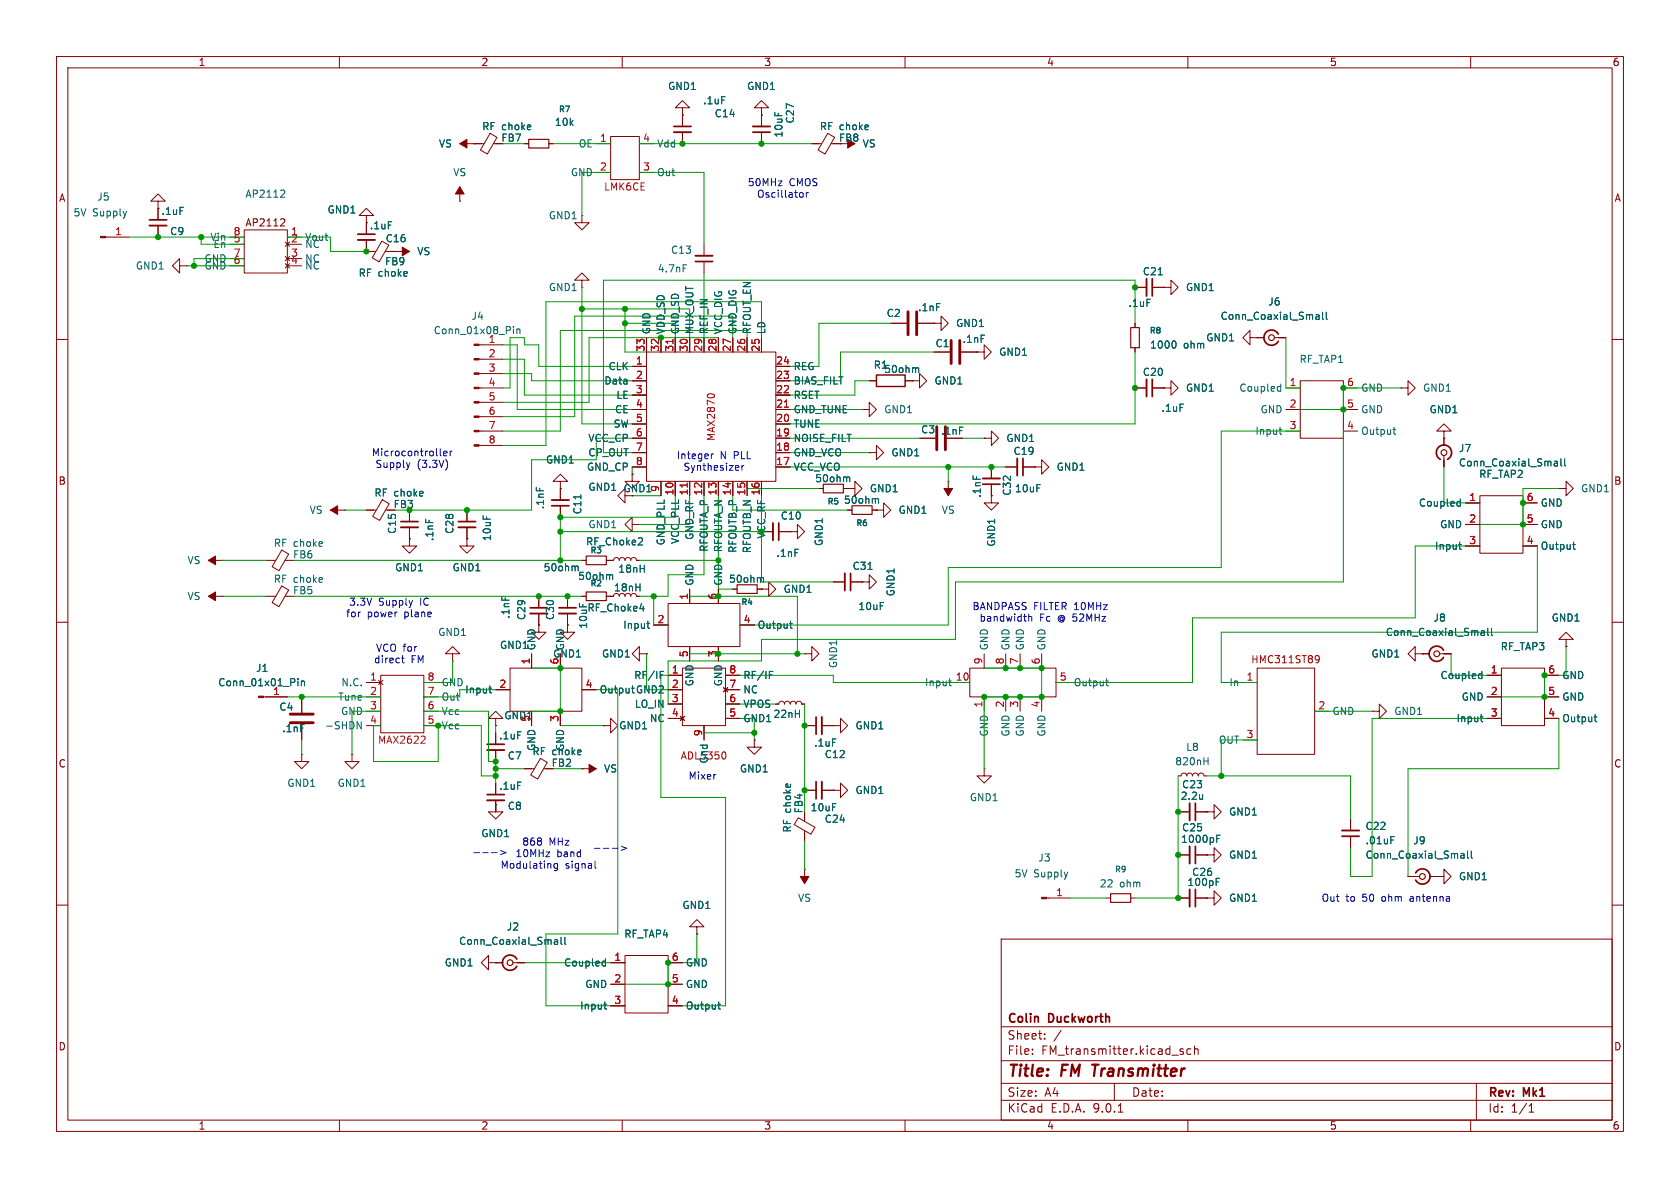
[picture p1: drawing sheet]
<svg xmlns="http://www.w3.org/2000/svg" width="297mm" height="210mm" viewBox="0 0 297 210" stroke-linecap="round" stroke-linejoin="round" font-family="sans-serif">
<defs><g id="words">
<g font-size="2.8" fill="#840000">
<text x="178" y="190.9">Title:</text>
<text x="187.7" y="190.9">FM</text>
<text x="194" y="190.9">Transmitter</text>
</g>
<g font-size="2.1" fill="#840000">
<text x="178" y="184">Sheet:</text>
<text x="178" y="181.2">Colin</text>
<text x="185.5" y="181.2">Duckworth</text>
<text x="178" y="186.7">File:</text>
<text x="184.1" y="186.7">FM_transmitter.kicad_sch</text>
<text x="178" y="196.9">KiCad</text>
<text x="178" y="194.1">Size:</text>
<text x="184.7" y="194.1">A4</text>
<text x="185.7" y="196.9">E.D.A.</text>
<text x="193.3" y="196.9">9.0.1</text>
<text x="200" y="194.1">Date:</text>
<text x="263" y="194.3">Rev:</text>
<text x="263" y="196.9">Id:</text>
<text x="267.1" y="196.9">1/1</text>
<text x="269.4" y="194.3">Mk1</text>
</g>
<g font-size="1.8" fill="#840000">
<text x="35" y="11.9">1</text>
<text x="85" y="11.9">2</text>
<text x="135" y="11.9">3</text>
<text x="185" y="11.9">4</text>
<text x="235" y="11.9">5</text>
<text x="285" y="11.9">6</text>
<text x="148.2" y="25.2">FB8</text>
<text x="10.3" y="35.9">A</text>
<text x="285.3" y="35.9">A</text>
<text x="43.3" y="40.2">AP2112</text>
<text x="166.3" y="77.1">.1nF</text>
<text x="10.3" y="85.9">B</text>
<text x="110.1" y="87.2">GND1</text>
<text x="285.3" y="85.9">B</text>
<text x="10.3" y="135.9">C</text>
<text x="285.3" y="135.9">C</text>
<text x="10.3" y="185.9">D</text>
<text x="285.3" y="185.9">D</text>
<text x="35" y="199.9">1</text>
<text x="85" y="199.9">2</text>
<text x="135" y="199.9">3</text>
<text x="185" y="199.9">4</text>
<text x="235" y="199.9">5</text>
<text x="285" y="199.9">6</text>
</g>
<g font-size="1.8" fill="#006464">
<text x="118" y="16.1">GND1</text>
<text x="132" y="16.1">GND1</text>
<text x="85.1" y="23.2">RF choke</text>
<text x="98" y="22.5">10k</text>
<text x="124.2" y="18.6">.1uF</text>
<text x="126.2" y="20.9">C14</text>
<text x="140.6" y="21.9" transform="rotate(-90 140.6 21.9)">C27</text>
<text x="144.8" y="23.2">RF choke</text>
<text x="77.5" y="26.3">VS</text>
<text x="88.5" y="25.2">FB7</text>
<text x="102.2" y="26.3">OE</text>
<text x="116.1" y="26.3">Vdd</text>
<text x="138.5" y="24.4" transform="rotate(-90 138.5 24.4)">10uF</text>
<text x="152.4" y="26.3">VS</text>
<text x="17.1" y="35.7">J5</text>
<text x="43.3" y="35.2">AP2112</text>
<text x="80" y="31.3">VS</text>
<text x="100.8" y="31.3">GND</text>
<text x="116.1" y="31.3">Out</text>
<text x="12.9" y="38.5">5V</text>
<text x="16.4" y="38.5">Supply</text>
<text x="28.5" y="38.2">.1uF</text>
<text x="30" y="41.8">C9</text>
<text x="57.8" y="37.9">GND1</text>
<text x="65.3" y="40.7">.1uF</text>
<text x="96.9" y="39">GND1</text>
<text x="23.9" y="47.9">GND1</text>
<text x="37.1" y="42.8">Vin</text>
<text x="37.6" y="44">En</text>
<text x="53.8" y="42.8">Vout</text>
<text x="53.8" y="44">NC</text>
<text x="53.8" y="46.6">NC</text>
<text x="68" y="47.1">FB9</text>
<text x="68.1" y="43">C16</text>
<text x="73.7" y="45.3">VS</text>
<text x="118.5" y="45.1">C13</text>
<text x="63.3" y="49.1">RF choke</text>
<text x="96.9" y="51.7">GND1</text>
<text x="116.2" y="48.4">4.7nF</text>
<text x="201.9" y="48.9">C21</text>
<text x="209.6" y="51.7">GND1</text>
<text x="76.6" y="59.3">Conn_01x08_Pin</text>
<text x="83.3" y="56.7">J4</text>
<text x="115.2" y="59.2" transform="rotate(-90 115.2 59.2)">GND</text>
<text x="117.7" y="59.2" transform="rotate(-90 117.7 59.2)">VDD_SD</text>
<text x="120.2" y="59.2" transform="rotate(-90 120.2 59.2)">GND_SD</text>
<text x="122.8" y="59.2" transform="rotate(-90 122.8 59.2)">MUX_OUT</text>
<text x="125.3" y="59.2" transform="rotate(-90 125.3 59.2)">REF_IN</text>
<text x="127.9" y="59.2" transform="rotate(-90 127.9 59.2)">VCC_DIG</text>
<text x="130.4" y="59.2" transform="rotate(-90 130.4 59.2)">GND_DIG</text>
<text x="132.9" y="59.2" transform="rotate(-90 132.9 59.2)">RFOUT_EN</text>
<text x="135.5" y="59.2" transform="rotate(-90 135.5 59.2)">LD</text>
<text x="156.6" y="56.2">C2</text>
<text x="162.2" y="55.2">.1nF</text>
<text x="168.9" y="58">GND1</text>
<text x="199.4" y="54.5">.1uF</text>
<text x="215.7" y="56.7">Conn_Coaxial_Small</text>
<text x="224.1" y="54.2">J6</text>
<text x="86.3" y="60.7">1</text>
<text x="107.5" y="65.6">CLK</text>
<text x="140.2" y="65.6">REG</text>
<text x="154.4" y="65.4">R1</text>
<text x="165.3" y="61.6">C1</text>
<text x="170.1" y="60.8">.1nF</text>
<text x="176.5" y="63.1">GND1</text>
<text x="203.2" y="61.8">1000</text>
<text x="209.2" y="61.8">ohm</text>
<text x="213.1" y="60.6">GND1</text>
<text x="229.6" y="64.4">RF_TAP1</text>
<text x="106.8" y="68.2">Data</text>
<text x="108.9" y="70.7">LE</text>
<text x="140.2" y="68.2">BIAS_FILT</text>
<text x="140.2" y="70.7">RSET</text>
<text x="156.2" y="66.1">50ohm</text>
<text x="165.1" y="68.2">GND1</text>
<text x="201.9" y="66.6">C20</text>
<text x="209.6" y="69.4">GND1</text>
<text x="219" y="69.4">Coupled</text>
<text x="240.5" y="69.4">GND</text>
<text x="251.5" y="69.4">GND1</text>
<text x="108.4" y="75.8">SW</text>
<text x="108.6" y="73.3">CE</text>
<text x="140.2" y="73.3">GND_TUNE</text>
<text x="140.2" y="75.8">TUNE</text>
<text x="156.2" y="73.3">GND1</text>
<text x="162.7" y="76.8">C3</text>
<text x="205.2" y="73">.1uF</text>
<text x="221.8" y="77.1">Input</text>
<text x="222.7" y="73.3">GND</text>
<text x="240.5" y="73.3">GND</text>
<text x="240.5" y="77.1">Output</text>
<text x="252.6" y="73.3">GND1</text>
<text x="96.4" y="82.1">GND1</text>
<text x="103.7" y="83.4">GND_CP</text>
<text x="103.9" y="78.3">VCC_CP</text>
<text x="103.9" y="80.9">CP_OUT</text>
<text x="140.2" y="78.3">NOISE_FILT</text>
<text x="140.2" y="80.9">GND_VCO</text>
<text x="140.2" y="83.4">VCC_VCO</text>
<text x="157.5" y="80.9">GND1</text>
<text x="177.8" y="78.3">GND1</text>
<text x="179.1" y="80.6">C19</text>
<text x="186.7" y="83.4">GND1</text>
<text x="257.8" y="80.1">J7</text>
<text x="257.8" y="82.7">Conn_Coaxial_Small</text>
<text x="66.1" y="88">RF choke</text>
<text x="103.9" y="87">GND1</text>
<text x="144" y="85.4">50ohm</text>
<text x="149.1" y="89.3">50ohm</text>
<text x="153.7" y="87.2">GND1</text>
<text x="173.6" y="88.1" transform="rotate(-90 173.6 88.1)">.1nF</text>
<text x="178.9" y="87.7" transform="rotate(-90 178.9 87.7)">C32</text>
<text x="179.3" y="87.2">10uF</text>
<text x="250.7" y="89.8">Coupled</text>
<text x="261.4" y="84.7">RF_TAP2</text>
<text x="272.3" y="89.8">GND</text>
<text x="279.4" y="87.2">GND1</text>
<text x="54.6" y="91">VS</text>
<text x="70.2" y="94.5" transform="rotate(-90 70.2 94.5)">C15</text>
<text x="76.8" y="95.7" transform="rotate(-90 76.8 95.7)">.1nF</text>
<text x="80.4" y="94.5" transform="rotate(-90 80.4 94.5)">C28</text>
<text x="87" y="95.7" transform="rotate(-90 87 95.7)">10uF</text>
<text x="96.4" y="90.1" transform="rotate(-90 96.4 90.1)">.1nF</text>
<text x="103" y="91" transform="rotate(-90 103 91)">C11</text>
<text x="103.9" y="93.6">GND1</text>
<text x="122.8" y="95.5" transform="rotate(-90 122.8 95.5)">GND_RF</text>
<text x="137.9" y="92">C10</text>
<text x="158.8" y="91">GND1</text>
<text x="166.4" y="91">VS</text>
<text x="254.5" y="93.6">GND</text>
<text x="272.3" y="93.6">GND</text>
<text x="33" y="99.9">VS</text>
<text x="48.3" y="96.9">RF choke</text>
<text x="51.7" y="98.9">FB6</text>
<text x="69.7" y="101.2">GND1</text>
<text x="79.9" y="101.2">GND1</text>
<text x="96" y="101.2">50ohm</text>
<text x="103.5" y="96.6">RF_Choke2</text>
<text x="109.2" y="101.4">18nH</text>
<text x="117.7" y="96.5" transform="rotate(-90 117.7 96.5)">GND_PLL</text>
<text x="120.2" y="96.3" transform="rotate(-90 120.2 96.3)">VCC_PLL</text>
<text x="125.3" y="97.7" transform="rotate(-90 125.3 97.7)">RFOUTA_P</text>
<text x="127.9" y="97.7" transform="rotate(-90 127.9 97.7)">RFOUTA_N</text>
<text x="130.4" y="97.8" transform="rotate(-90 130.4 97.8)">RFOUTB_P</text>
<text x="132.9" y="97.9" transform="rotate(-90 132.9 97.9)">RFOUTB_N</text>
<text x="137.2" y="98.7">.1nF</text>
<text x="145.6" y="96.6" transform="rotate(-90 145.6 96.6)">GND1</text>
<text x="150.6" y="100.9">C31</text>
<text x="176.1" y="96.7" transform="rotate(-90 176.1 96.7)">GND1</text>
<text x="253.6" y="97.4">Input</text>
<text x="272.3" y="97.4">Output</text>
<text x="33" y="106.3">VS</text>
<text x="48.3" y="103.2">RF choke</text>
<text x="51.7" y="105.3">FB5</text>
<text x="102.1" y="102.7">50ohm</text>
<text x="108.4" y="104.7">18nH</text>
<text x="122.8" y="103.6" transform="rotate(-90 122.8 103.6)">GND</text>
<text x="127.9" y="103.6" transform="rotate(-90 127.9 103.6)">GND</text>
<text x="128.8" y="103.2">50ohm</text>
<text x="138.4" y="105">GND1</text>
<text x="158.3" y="105.5" transform="rotate(-90 158.3 105.5)">GND1</text>
<text x="77.4" y="112.6">GND1</text>
<text x="90.3" y="109.5" transform="rotate(-90 90.3 109.5)">.1nF</text>
<text x="93.1" y="109.7" transform="rotate(-90 93.1 109.7)">C29</text>
<text x="98.1" y="109.7" transform="rotate(-90 98.1 109.7)">C30</text>
<text x="103.8" y="108.3">RF_Choke4</text>
<text x="104" y="111.2" transform="rotate(-90 104 111.2)">10uF</text>
<text x="110.1" y="111.4">Input</text>
<text x="133.9" y="111.4">Output</text>
<text x="151.6" y="108.1">10uF</text>
<text x="244.9" y="112.6">Conn_Coaxial_Small</text>
<text x="253.3" y="110.1">J8</text>
<text x="274.2" y="110.1">GND1</text>
<text x="45.2" y="119">J1</text>
<text x="88.3" y="114.9">GND1</text>
<text x="94.8" y="115.1" transform="rotate(-90 94.8 115.1)">GND</text>
<text x="97.7" y="116.4">GND1</text>
<text x="99.9" y="115.1" transform="rotate(-90 99.9 115.1)">GND</text>
<text x="106.3" y="116.4">GND1</text>
<text x="148.2" y="118.2" transform="rotate(-90 148.2 118.2)">GND1</text>
<text x="174.9" y="115.1" transform="rotate(-90 174.9 115.1)">GND</text>
<text x="178.7" y="115.1" transform="rotate(-90 178.7 115.1)">GND</text>
<text x="181.2" y="115.1" transform="rotate(-90 181.2 115.1)">GND</text>
<text x="185" y="115.1" transform="rotate(-90 185 115.1)">GND</text>
<text x="242.4" y="116.4">GND1</text>
<text x="265.2" y="115.2">RF_TAP3</text>
<text x="38.5" y="121.5">Conn_01x01_Pin</text>
<text x="49.3" y="125.8">C4</text>
<text x="59.7" y="124.1">Tune</text>
<text x="60.2" y="121.5">N.C.</text>
<text x="78" y="121.5">GND</text>
<text x="78" y="124.1">Out</text>
<text x="82.1" y="122.8">Input</text>
<text x="105.9" y="122.8">Output GND2</text>
<text x="112" y="120.2">RF/IF</text>
<text x="112.1" y="125.3">LO_IN</text>
<text x="122.8" y="121.4" transform="rotate(-90 122.8 121.4)">GND</text>
<text x="127.9" y="121.4" transform="rotate(-90 127.9 121.4)">GND</text>
<text x="131.3" y="120.2">RF/IF</text>
<text x="131.3" y="122.8">NC</text>
<text x="131.3" y="125.3">VPOS</text>
<text x="163.4" y="121.5">Input</text>
<text x="189.7" y="121.5">Output</text>
<text x="217.2" y="121.5">In</text>
<text x="254.6" y="120.2">Coupled</text>
<text x="258.3" y="124.1">GND</text>
<text x="276.1" y="120.2">GND</text>
<text x="276.1" y="124.1">GND</text>
<text x="49.8" y="129.6">.1nF</text>
<text x="57.3" y="129.1">-SHDN</text>
<text x="60.2" y="126.6">GND</text>
<text x="78" y="126.6">Vcc</text>
<text x="78" y="129.1">Vcc</text>
<text x="88.1" y="130.9">.1uF</text>
<text x="89.1" y="127.4">GND1</text>
<text x="109.4" y="129.1">GND1</text>
<text x="114.8" y="127.9">NC</text>
<text x="131.3" y="127.9">GND1</text>
<text x="136.6" y="127.1">22nH</text>
<text x="151.1" y="129.1">GND1</text>
<text x="174.9" y="130.3" transform="rotate(-90 174.9 130.3)">GND</text>
<text x="178.7" y="130.3" transform="rotate(-90 178.7 130.3)">GND</text>
<text x="181.2" y="130.3" transform="rotate(-90 181.2 130.3)">GND</text>
<text x="185" y="130.3" transform="rotate(-90 185 130.3)">GND</text>
<text x="215.4" y="131.7">OUT</text>
<text x="235.5" y="126.6">GND</text>
<text x="246.4" y="126.6">GND1</text>
<text x="257.4" y="127.9">Input</text>
<text x="276.1" y="127.9">Output</text>
<text x="89.7" y="134.5">C7</text>
<text x="94" y="133.7">RF choke</text>
<text x="94.8" y="132.9" transform="rotate(-90 94.8 132.9)">GND</text>
<text x="97.4" y="135.7">FB2</text>
<text x="99.9" y="132.9" transform="rotate(-90 99.9 132.9)">GND</text>
<text x="106.7" y="136.8">VS</text>
<text x="125.3" y="135.1" transform="rotate(-90 125.3 135.1)">Gnd</text>
<text x="130.7" y="136.8">GND1</text>
<text x="143.8" y="132.2">.1uF</text>
<text x="145.7" y="134.2">C12</text>
<text x="207.7" y="135.5">820nH</text>
<text x="209.6" y="132.9">L8</text>
<text x="50.7" y="139.3">GND1</text>
<text x="59.6" y="139.3">GND1</text>
<text x="88.1" y="139.8">.1uF</text>
<text x="89.7" y="143.4">C8</text>
<text x="142.1" y="143.9" transform="rotate(-90 142.1 143.9)">FB4</text>
<text x="143.2" y="143.6">10uF</text>
<text x="151.1" y="140.6">GND1</text>
<text x="171.3" y="141.8">GND1</text>
<text x="208.6" y="141.6">2.2u</text>
<text x="208.9" y="139.5">C23</text>
<text x="85" y="148.2">GND1</text>
<text x="140.1" y="147.3" transform="rotate(-90 140.1 147.3)">RF choke</text>
<text x="145.7" y="145.6">C24</text>
<text x="208.7" y="149.2">1000pF</text>
<text x="208.9" y="147.2">C25</text>
<text x="217.2" y="144.4">GND1</text>
<text x="241.3" y="146.9">C22</text>
<text x="241.3" y="149.4">.01uF</text>
<text x="249.8" y="149.5">J9</text>
<text x="179.3" y="155.3">5V</text>
<text x="182.7" y="155.3">Supply</text>
<text x="183.5" y="152.5">J3</text>
<text x="210.7" y="155">C26</text>
<text x="217.2" y="152">GND1</text>
<text x="241.3" y="152">Conn_Coaxial_Small</text>
<text x="257.8" y="155.8">GND1</text>
<text x="120.5" y="160.9">GND1</text>
<text x="141" y="159.6">VS</text>
<text x="194.3" y="157.1">22</text>
<text x="197.9" y="157.1">ohm</text>
<text x="209.8" y="156.8">100pF</text>
<text x="217.2" y="159.6">GND1</text>
<text x="81.1" y="167.2">Conn_Coaxial_Small</text>
<text x="89.5" y="164.7">J2</text>
<text x="110.3" y="166">RF_TAP4</text>
<text x="78.5" y="171">GND1</text>
<text x="99.6" y="171">Coupled</text>
<text x="121.2" y="171">GND</text>
<text x="102.5" y="178.7">Input</text>
<text x="103.4" y="174.9">GND</text>
<text x="121.2" y="174.9">GND</text>
<text x="121.2" y="178.7">Output</text>
</g>
<g font-size="1.8" fill="#a90000">
<text x="106" y="25.1">1</text>
<text x="113.6" y="25.1">4</text>
<text x="106" y="30.2">2</text>
<text x="113.6" y="30.2">3</text>
<text x="20.2" y="41.7">1</text>
<text x="41.2" y="41.7">8</text>
<text x="51.4" y="41.7">1</text>
<text x="36.1" y="46.6">GND 6</text>
<text x="41.2" y="42.9">5</text>
<text x="41.2" y="45.5">7</text>
<text x="51.4" y="42.9">2</text>
<text x="51.4" y="45.5">3</text>
<text x="51.4" y="46.7">4</text>
<text x="86.3" y="63.2">2</text>
<text x="86.3" y="65.8">3</text>
<text x="112.3" y="64.5">1</text>
<text x="114" y="62.3" transform="rotate(-90 114 62.3)">33</text>
<text x="116.6" y="62.3" transform="rotate(-90 116.6 62.3)">32</text>
<text x="119.1" y="62.3" transform="rotate(-90 119.1 62.3)">31</text>
<text x="121.7" y="62.3" transform="rotate(-90 121.7 62.3)">30</text>
<text x="124.2" y="62.3" transform="rotate(-90 124.2 62.3)">29</text>
<text x="126.7" y="62.3" transform="rotate(-90 126.7 62.3)">28</text>
<text x="129.3" y="62.3" transform="rotate(-90 129.3 62.3)">27</text>
<text x="131.8" y="62.3" transform="rotate(-90 131.8 62.3)">26</text>
<text x="134.4" y="62.3" transform="rotate(-90 134.4 62.3)">25</text>
<text x="137.1" y="64.5">24</text>
<text x="86.3" y="68.3">4</text>
<text x="86.3" y="70.9">5</text>
<text x="112.3" y="67.1">2</text>
<text x="112.3" y="69.6">3</text>
<text x="137.1" y="67.1">23</text>
<text x="137.1" y="69.6">22</text>
<text x="227.9" y="68.3">1</text>
<text x="238.1" y="68.3">6</text>
<text x="86.3" y="73.4">6</text>
<text x="86.3" y="75.9">7</text>
<text x="112.3" y="72.1">4</text>
<text x="112.3" y="74.7">5</text>
<text x="112.3" y="77.2">6</text>
<text x="137.1" y="72.1">21</text>
<text x="137.1" y="74.7">20</text>
<text x="137.1" y="77.2">19</text>
<text x="227.9" y="72.1">2</text>
<text x="227.9" y="75.9">3</text>
<text x="238.1" y="72.1">5</text>
<text x="238.1" y="75.9">4</text>
<text x="86.3" y="78.5">8</text>
<text x="112.3" y="79.8">7</text>
<text x="112.3" y="82.3">8</text>
<text x="137.1" y="79.8">18</text>
<text x="137.1" y="82.3">17</text>
<text x="116.6" y="87.1" transform="rotate(-90 116.6 87.1)">9</text>
<text x="119.1" y="87.7" transform="rotate(-90 119.1 87.7)">10</text>
<text x="121.7" y="87.7" transform="rotate(-90 121.7 87.7)">11</text>
<text x="124.2" y="87.7" transform="rotate(-90 124.2 87.7)">12</text>
<text x="126.7" y="87.7" transform="rotate(-90 126.7 87.7)">13</text>
<text x="129.3" y="87.7" transform="rotate(-90 129.3 87.7)">14</text>
<text x="131.8" y="87.7" transform="rotate(-90 131.8 87.7)">15</text>
<text x="134.4" y="87.7" transform="rotate(-90 134.4 87.7)">16</text>
<text x="259.6" y="88.6">1</text>
<text x="269.8" y="88.6">6</text>
<text x="259.6" y="92.5">2</text>
<text x="269.8" y="92.5">5</text>
<text x="259.6" y="96.3">3</text>
<text x="269.8" y="96.3">4</text>
<text x="121.7" y="106.1" transform="rotate(-90 121.7 106.1)">1</text>
<text x="126.7" y="106.1" transform="rotate(-90 126.7 106.1)">6</text>
<text x="116.1" y="110.2">2</text>
<text x="131.4" y="110.2">4</text>
<text x="93.7" y="117.5" transform="rotate(-90 93.7 117.5)">1</text>
<text x="98.8" y="117.5" transform="rotate(-90 98.8 117.5)">6</text>
<text x="118.7" y="119.1">1</text>
<text x="121.7" y="116.3" transform="rotate(-90 121.7 116.3)">5</text>
<text x="126.7" y="116.3" transform="rotate(-90 126.7 116.3)">3</text>
<text x="128.8" y="119.1">8</text>
<text x="173.7" y="117.5" transform="rotate(-90 173.7 117.5)">9</text>
<text x="177.5" y="117.5" transform="rotate(-90 177.5 117.5)">8</text>
<text x="180.1" y="117.5" transform="rotate(-90 180.1 117.5)">7</text>
<text x="183.9" y="117.5" transform="rotate(-90 183.9 117.5)">6</text>
<text x="263.5" y="119.1">1</text>
<text x="273.6" y="119.1">6</text>
<text x="48.2" y="122.9">1</text>
<text x="65.3" y="120.4">1</text>
<text x="65.3" y="122.9">2</text>
<text x="65.3" y="125.5">3</text>
<text x="75.5" y="120.4">8</text>
<text x="75.5" y="122.9">7</text>
<text x="75.5" y="125.5">6</text>
<text x="88.2" y="121.7">2</text>
<text x="103.4" y="121.7">4</text>
<text x="118.7" y="121.7">2</text>
<text x="118.7" y="124.2">3</text>
<text x="128.8" y="121.7">7</text>
<text x="128.8" y="124.2">6</text>
<text x="168.9" y="120.4">10</text>
<text x="173.7" y="125.2" transform="rotate(-90 173.7 125.2)">1</text>
<text x="177.5" y="125.2" transform="rotate(-90 177.5 125.2)">2</text>
<text x="180.1" y="125.2" transform="rotate(-90 180.1 125.2)">3</text>
<text x="183.9" y="125.2" transform="rotate(-90 183.9 125.2)">4</text>
<text x="187.3" y="120.4">5</text>
<text x="220.3" y="120.4">1</text>
<text x="233" y="125.5">2</text>
<text x="263.5" y="122.9">2</text>
<text x="273.6" y="122.9">5</text>
<text x="65.3" y="128">4</text>
<text x="75.5" y="128">5</text>
<text x="93.7" y="127.7" transform="rotate(-90 93.7 127.7)">5</text>
<text x="98.8" y="127.7" transform="rotate(-90 98.8 127.7)">3</text>
<text x="118.7" y="126.7">4</text>
<text x="124.2" y="130.2" transform="rotate(-90 124.2 130.2)">9</text>
<text x="128.8" y="126.7">5</text>
<text x="220.3" y="130.6">3</text>
<text x="263.5" y="126.7">3</text>
<text x="273.6" y="126.7">4</text>
<text x="186.6" y="158.5">1</text>
<text x="108.5" y="169.9">1</text>
<text x="108.5" y="173.7">2</text>
<text x="118.7" y="169.9">6</text>
<text x="118.7" y="173.7">5</text>
<text x="108.5" y="177.5">3</text>
<text x="118.7" y="177.5">4</text>
</g>
<text font-size="1.8" fill="#ff001c" x="106.7" y="33.9">LMK6CE</text>
<g font-size="1.8" fill="#0000c2">
<text x="132.1" y="33.1">50MHz</text>
<text x="133.7" y="35.2">Oscillator</text>
<text x="139.5" y="33.1">CMOS</text>
<text x="65.6" y="80.9">Microcontroller</text>
<text x="66.3" y="82.9">Supply</text>
<text x="73.7" y="82.9">(3.3V)</text>
<text x="119.5" y="81.4">Integer</text>
<text x="120.7" y="83.4">Synthesizer</text>
<text x="127.3" y="81.4">N PLL</text>
<text x="61.6" y="107.3">3.3V</text>
<text x="66.9" y="107.3">Supply</text>
<text x="74.4" y="107.3">IC</text>
<text x="61.1" y="109.3">for</text>
<text x="64.9" y="109.3">power</text>
<text x="71.6" y="109.3">plane</text>
<text x="171.8" y="108">BANDPASS</text>
<text x="173.1" y="110.1">bandwidth</text>
<text x="182.7" y="108">FILTER 10MHz</text>
<text x="183.8" y="110.1">Fc</text>
<text x="187.1" y="110.1">@ 52MHz</text>
<text x="66" y="117.5">direct</text>
<text x="66.4" y="115.4">VCO for</text>
<text x="72.6" y="117.5">FM</text>
<text x="121.6" y="138">Mixer</text>
<text x="92.2" y="149.7">868</text>
<text x="97" y="149.7">MHz</text>
<text x="88.4" y="153.8">Modulating</text>
<text x="91" y="151.7">10MHz</text>
<text x="98.4" y="151.7">band</text>
<text x="99.9" y="153.8">signal</text>
<text x="233.5" y="159.6">Out</text>
<text x="237.9" y="159.6">to</text>
<text x="241" y="159.6">50</text>
<text x="244.6" y="159.6">ohm</text>
<text x="249.7" y="159.6">antenna</text>
</g>
<text font-size="1.8" fill="#f01" x="126.6" y="78.1" transform="rotate(-90 126.6 78.1)">MAX2870</text>
<g font-size="1.8" fill="#009600">
<text x="69.5" y="90">FB3</text>
<text x="135.5" y="95.3" transform="rotate(-90 135.5 95.3)">VCC_RF</text>
</g>
<text font-size="1.8" fill="#ff0008" x="220.5" y="117.4">HMC311ST89</text>
<text font-size="1.8" fill="#ff0726" x="66.7" y="131.7">MAX2622</text>
<text font-size="1.8" fill="#ff0015" x="120.2" y="134.5">ADL5350</text>
<g font-size="1.4" fill="#006464">
<text x="98.7" y="20">R7</text>
<text x="203.2" y="59.2">R8</text>
<text x="146.2" y="89.4">R5</text>
<text x="151.3" y="93.2">R6</text>
<text x="104.3" y="98">R3</text>
<text x="104.3" y="103.9">R2</text>
<text x="131" y="107.2">R4</text>
<text x="197" y="154.4">R9</text>
</g>
</g></defs>
<g fill="none" stroke="#840000" stroke-width=".18">
<path d="M10 10h277v190h-277zM12 12h273v186h-273zM60 10v2M110 10v2M120.6 19.1h1.3l-1.3-1.3-1.2 1.3h1.2v1.2M134.6 19.1h1.3l-1.3-1.3-1.3 1.3h1.3v1.2M160 10v2M210 10v2M260 10v2M27.9 35.6h1.3l-1.3-1.3-1.2 1.3h1.2v1.2M27.9 36.8h.1M27.9 36.8v2.1"/>
<path d="M27.9 39.9v2M50.1 38.7l.2 .2v.3l-.7 .7h.7M64.8 38.1h1.2l-1.2-1.3-1.3 1.3h1.3v1.3M64.8 39.4h.1M64.8 39.4v2M81.3 35.6h.1M81.3 25.4h4.3M81.3 33v2.6M83.8 25.4h.1M86.6 23.6l1.3 .7-1.7 2.9-1.3-.7zM87.2 25.4h1.7M92.7 25.4h.8"/>
<path d="M97 25.4h.8M102.9 38.1v1.3h1.2l-1.2 1.2-1.3-1.2h1.3M102.9 38.1h.1M105.4 25.4h2.5M105.4 30.5h2.5M107.9 24.1h5.1v7.7h-5.1zM113 25.4h2.6M113 30.5h2.6M120.6 20.3h.1M120.6 20.3v2.1M120.6 23.4v2M134.6 20.3h.1"/>
<path d="M134.6 20.3v2.1M134.6 23.4v2M143.5 25.4h1.8M146.3 23.6l1.2 .7-1.7 2.9-1.2-.7zM146.9 25.4h1.7M18.6 41.9h4.3M31.7 47v-1.3l-1.2 1.3 1.2 1.3v-1.3h1.3M33 47h.1M40.6 41.9h2.6M40.6 43.2h2.6M40.6 45.7h2.6M40.6 47h2.6"/>
<path d="M43.2 40.6h7.6v7.7h-7.6zM50.4 42.8l.8 .8M50.4 45.3l.8 .8M50.4 46.6l.8 .8M50.8 41.9h2.5M50.8 43.2h2.5M50.8 45.7h2.5M50.8 47h2.5M51.2 42.8l-.8 .8M51.2 45.3l-.8 .8M51.2 46.6l-.8 .8M64.8 42.4v2.1h1.6"/>
<path d="M67.5 42.6l1.2 .7-1.7 3-1.2-.7zM68.1 44.5h4.3M69.8 44.5h.1M102.9 49.5h1.2l-1.2-1.2-1.3 1.2h1.3v1.3M102.9 50.8h.1M114.3 59.7v2.5M116.8 59.7v2.5M119.4 59.7v2.5M121.9 59.7v2.5M124.5 43.2v2M124.5 46.2v2.1M124.5 59.7v2.5"/>
<path d="M127 59.7v2.5M129.5 59.7v2.5M132.1 59.7v2.5M134.6 59.7v2.5M157.5 57.2h2.8M162.3 57.2h2.8M165.1 57.2h1.3v-1.3l1.2 1.3-1.2 1.2v-1.2M165.1 57.2h.1M200.7 50.8h2M200.7 57.2v.7M203.7 50.8h2M205.7 50.8h1.3v-1.3l1.3 1.3-1.3 1.3v-1.3"/>
<path d="M205.7 50.8h.1M221 59.7v-1.3l-1.3 1.3 1.3 1.3v-1.3h1.2M222.2 59.7h.1M222.2 59.7h1.3M225.3 59.7h2M10 60h2M84.7 68.6h4.2M84.7 76.2h4.2M84.7 61h4.2M84.7 63.5h4.2M84.7 66h4.2M84.7 71.1h4.2"/>
<path d="M84.7 73.7h4.2M84.7 78.7h4.2M111.8 77.5h2.5M111.8 67.3h2.5M111.8 72.4h2.5M111.8 64.8h2.5M111.8 69.9h2.5M111.8 74.9h2.5M114.3 62.2h22.9v22.9h-22.9zM137.2 77.5h2.5M137.2 67.3h2.5M137.2 72.4h2.5"/>
<path d="M137.2 64.8h2.5M137.2 69.9h2.5M137.2 74.9h2.5M152.4 72.4h1.3v-1.3l1.2 1.3-1.2 1.3v-1.3M152.4 72.4h.1M153.7 67.3h1.2M160 67.3h1.3M161.3 67.3h1.3v-1.3l1.2 1.3-1.2 1.3v-1.3M161.3 67.3h.1M162.6 77.5h2.8M165.1 62.2h2.8M169.9 62.2h2.8"/>
<path d="M172.7 62.2h1.3v-1.2l1.3 1.2-1.3 1.3v-1.3M172.7 62.2h.1M174 77.5h1.3v-1.3l1.2 1.3-1.2 1.2v-1.2M174 77.5h.1M200.7 68.6h2M200.7 61.5v.7M203.7 68.6h2M205.7 68.6h1.3v-1.3l1.3 1.3-1.3 1.3v-1.3M205.7 68.6h.1M227.3 68.6h2.6M227.3 72.4h2.6M227.3 76.2h2.6"/>
<path d="M229.9 67.3h7.6v10.2h-7.6zM237.5 68.6h2.5M237.5 72.4h2.5M237.5 76.2h2.5M247.6 68.6h1.3v-1.3l1.3 1.3-1.3 1.3v-1.3M247.6 68.6h.1M255.3 76.2h1.2l-1.2-1.3-1.3 1.3h1.3v1.3M255.3 77.5h.1M255.3 77.5v1.2M285 60h2M36.8 99.1h2.6M39.4 99.1h.1"/>
<path d="M47 99.1h1.7M49.8 97.2l1.2 .7-1.7 3-1.2-.7zM50.4 99.1h1.7M58.4 90.2h2.6M61 90.2h.1M64.8 90.2h1.7M67.6 88.3l1.2 .8-1.7 2.9-1.2-.7zM68.2 90.2h1.6M72.4 95.3v1.2h1.3l-1.3 1.3-1.3-1.3h1.3M72.4 95.3h.1M72.4 90.2v2M72.4 93.2v2.1"/>
<path d="M82.5 95.3v1.2h1.3l-1.3 1.3-1.2-1.3h1.2M82.5 95.3h.1M82.5 90.2v2M82.5 93.2v2.1M99.1 85.1h1.2l-1.2-1.3-1.3 1.3h1.3v1.3M99.1 86.4h.1M99.1 86.4v2M99.1 89.4v2M102.9 99.1h.7M107.2 99.1h1.3l.1-.4 .4-.1 .3 .1 .2 .4 .1-.4 .4-.1 .3 .1 .2 .4 .1-.4 .4-.1 .4 .1 .1 .4 .2-.4 .3-.1 .4 .1 .1 .4h.5M110.5 87.6v-1.2l-1.3 1.2 1.3 1.3v-1.3h1.3M111.8 92.7v-1.3l-1.3 1.3 1.3 1.3v-1.3h1.2"/>
<path d="M111.8 83.8v1.3h1.2l-1.2 1.3-1.3-1.3h1.3M111.8 83.8h.1M111.8 82.6h2.5M111.8 80h2.5M113 92.7h.1M116.8 85.1v2.5M119.4 85.1v2.5M121.9 85.1v2.5M124.5 85.1v2.5M127 85.1v2.5M129.5 85.1v2.5M132.1 85.1v2.5"/>
<path d="M134.6 85.1v2.5M134.6 94h2.1M137.2 82.6h2.5M137.2 80h2.5M137.7 94h2M139.7 94h1.3v-1.3l1.2 1.3-1.2 1.3v-1.3M139.7 94h.1M144.8 86.4h.7M149.1 86.4h.8M149.9 86.4h1.2v-1.3l1.3 1.3-1.3 1.2v-1.2M149.9 86.4h.1M149.9 90.2h.7"/>
<path d="M153.7 80h1.2v-1.3l1.3 1.3-1.3 1.3v-1.3M153.7 80h.1M154.2 90.2h.7M154.9 90.2h1.3v-1.3l1.3 1.3-1.3 1.2v-1.2M154.9 90.2h.1M167.6 85.1h.1M167.6 85.1v2.5M175.3 87.6v1.3h1.2l-1.2 1.3-1.3-1.3h1.3M175.3 87.6h.1M175.3 82.6v2M175.3 85.6v2M177.8 82.6h2"/>
<path d="M180.8 82.6h2.1M182.9 82.6h1.2v-1.3l1.3 1.3-1.3 1.2v-1.2M182.9 82.6h.1M255.3 80.5v2.1M259.1 88.9h2.5M259.1 92.7h2.5M259.1 96.5h2.5M261.6 87.6h7.6v10.2h-7.6zM269.2 88.9h2.6M269.2 92.7h2.6M269.2 96.5h2.6M275.6 86.4h1.3v-1.3l1.2 1.3-1.2 1.2v-1.2"/>
<path d="M275.6 86.4h.1M10 110h2M36.8 105.4h2.6M39.4 105.4h.1M47 105.4h1.7M49.8 103.6l1.2 .7-1.7 2.9-1.2-.7zM50.4 105.4h1.7M67.3 119.4h7.6v10.1h-7.6zM80 115.6h1.3l-1.3-1.3-1.3 1.3h1.3v1.2M80 116.8h.1M90.2 118.1h12.7v7.6h-12.7zM94 115.6v2.5"/>
<path d="M95.2 110.5v1.3h1.3l-1.3 1.2-1.2-1.2h1.2M95.2 110.5h.1M95.2 105.4v2M95.2 108.5v2M99.1 115.6v2.5M100.3 110.5v1.3h1.3l-1.3 1.2-1.2-1.2h1.2M100.3 110.5h.1M100.3 105.4v2M100.3 108.5v2M102.9 105.4h.7M107.2 105.4h1.3l.1-.3 .4-.2 .3 .2 .2 .3 .1-.3 .4-.2 .3 .2 .2 .3 .1-.3 .4-.2 .4 .2 .1 .3 .2-.3 .3-.2 .4 .2 .1 .3h.5M113 115.6v-1.3l-1.2 1.3 1.2 1.2v-1.2h1.3"/>
<path d="M114.3 115.6h.1M115.6 110.5h2.5M118.1 106.7h12.7v7.6h-12.7zM118.1 119.4h2.5M120.6 118.1h7.7v10.2h-7.7zM121.9 104.1v2.6M121.9 114.3v2.5M127 104.1v2.6M127 114.3v2.5M128.3 119.4h2.5M129.5 104.1h.8M130.8 110.5h2.5"/>
<path d="M133.9 104.1h.7M134.6 104.1h1.3v-1.2l1.3 1.2-1.3 1.3v-1.3M134.6 104.1h.1M142.2 115.6h1.3v-1.3l1.3 1.3-1.3 1.2v-1.2M142.2 115.6h.1M147.3 102.9h2.1M150.4 102.9h2M152.4 102.9h1.3v-1.3l1.2 1.3-1.2 1.2v-1.2M152.4 102.9h.1M171.4 118.1h15.3v5.1h-15.3zM174 115.6v2.5M177.8 115.6v2.5"/>
<path d="M180.3 115.6v2.5M184.1 115.6v2.5M222.2 118.1h10.2v15.3h-10.2zM250.2 115.6v-1.3l-1.3 1.3 1.3 1.2v-1.2h1.3M251.5 115.6h.1M251.5 115.6h1.2M254.5 115.6h2M262.9 119.4h2.5M265.4 118.1h7.6v10.2h-7.6zM273 119.4h2.6M276.9 113h1.2l-1.2-1.2-1.3 1.2h1.3v1.3M276.9 114.3h.1"/>
<path d="M285 110h2M46.6 123.2h4.2M53.3 133.4v1.2h1.3l-1.3 1.3-1.2-1.3h1.2M53.3 133.4h.1M53.3 123.2v2.8M53.3 128v2.8M62.2 133.4v1.2h1.3l-1.3 1.3-1.2-1.3h1.2M62.2 133.4h.1M64.8 123.2h2.5M64.8 125.7h2.5M64.8 120.7h2.5M64.8 128.3h2.5"/>
<path d="M66.9 120.3l.8 .7M67.7 120.3l-.8 .7M74.9 123.2h2.6M74.9 125.7h2.6M74.9 120.7h2.6M74.9 128.3h2.6M87.6 127h1.3l-1.3-1.3-1.2 1.3h1.2v1.3M87.6 128.3h.1M87.6 121.9h2.6M87.6 129.5v2.1M87.6 132.6v2M87.6 138.4v2.1"/>
<path d="M92.7 135.9h1.8M94 125.7v2.6M95.5 134.1l1.2 .7-1.7 2.9-1.2-.7zM96.1 135.9h1.7M99.1 125.7v2.6M102.9 135.9h.1M102.9 121.9h2.5M102.9 135.9h2.5M106.7 128.3h1.2v-1.3l1.3 1.3-1.3 1.2v-1.2M106.7 128.3h.1M118.1 127h2.5M118.1 121.9h2.5"/>
<path d="M118.1 124.5h2.5M120.3 126.6l.7 .8M121 126.6l-.7 .8M124.5 128.3v2.5M127.9 121.5l.8 .8M128.3 127h2.5M128.3 121.9h2.5M128.3 124.5h2.5M128.7 121.5l-.8 .8M133.3 130.8v1.3h1.3l-1.3 1.3-1.2-1.3h1.2M133.3 130.8h.1M137.2 124.5h.5l.1-.4 .4-.1 .3 .1 .2 .4 .1-.4 .4-.1 .3 .1 .2 .4 .1-.4 .4-.1 .4 .1 .1 .4 .2-.4 .3-.1 .4 .1 .1 .4h.5"/>
<path d="M142.2 139.7h2.1M142.2 128.3h2.1M145.3 139.7h2M145.3 128.3h2M147.3 139.7h1.3v-1.3l1.3 1.3-1.3 1.3v-1.3M147.3 139.7h.1M147.3 128.3h1.3v-1.3l1.3 1.3-1.3 1.2v-1.2M147.3 128.3h.1M168.9 120.7h2.5M174 135.9v1.3h1.3l-1.3 1.2-1.3-1.2h1.3M174 135.9h.1M174 123.2v2.5"/>
<path d="M177.8 123.2v2.5M180.3 123.2v2.5M184.1 123.2v2.5M186.7 120.7h2.5M208.3 137.2h.5l.1-.4 .4-.1 .4 .1 .1 .4 .2-.4 .3-.1 .4 .1 .1 .4 .2-.4 .3-.1 .4 .1 .1 .4 .2-.4 .3-.1 .4 .1 .2 .4h.5M219.7 130.8h2.5M219.7 120.7h2.5M232.4 125.7h2.5M242.6 125.7h1.2v-1.2l1.3 1.2-1.3 1.3v-1.3M242.6 125.7h.1M262.9 123.2h2.5M262.9 127h2.5"/>
<path d="M273 123.2h2.6M273 127h2.6M87.6 141.5v2h-1.2l1.2 1.3 1.3-1.3h-1.3v-1.3M87.6 142.2h.1M141.1 144.6l3 1.7-.7 1.2-3-1.7zM142.2 153.7h.1M142.2 143.5v1.7M142.2 146.8v1.8M142.2 153.7v2.5M185 158.8h4.2M195.6 158.8h.7M199.9 158.8h.8"/>
<path d="M208.3 158.8h2M208.3 143.5h2M208.3 151.1h2M211.3 158.8h2.1M211.3 143.5h2.1M211.3 151.1h2.1M213.4 143.5h1.2v-1.3l1.3 1.3-1.3 1.3v-1.3M213.4 143.5h.1M213.4 158.8h1.2v-1.3l1.3 1.3-1.3 1.2v-1.2M213.4 158.8h.1M213.4 151.1h1.2v-1.2l1.3 1.2-1.3 1.3v-1.3M213.4 151.1h.1"/>
<path d="M238.8 144.8v2M238.8 147.8v2.1M248.9 154.9h2.1M252.7 154.9h1.3M254 154.9h1.3v-1.2l1.2 1.2-1.2 1.3v-1.3M254 154.9h.1M10 160h2M86.4 170.2v-1.3l-1.3 1.3 1.3 1.3v-1.3h1.2M87.6 170.2h.1M87.6 170.2h1.3M90.7 170.2h2M107.9 170.2h2.6"/>
<path d="M107.9 174h2.6M107.9 177.8h2.6M110.5 168.9h7.6v10.2h-7.6zM118.1 170.2h2.5M118.1 174h2.5M118.1 177.8h2.5M123.2 163.8h1.3l-1.3-1.2-1.3 1.2h1.3v1.3M123.2 165.1h.1M177 166h108v32h-108zM285 160h2M60 198v2M110 198v2"/>
<path d="M160 198v2M177 194.5h108M177 191.5h108M177 187.5h108M177 181.5h108M182.5 186.3v.1M182.5 185.5v.1M184.7 183.6v.1M184.7 182.8v.1M187.6 182.1l-1.3 2M197 191.5v3M197.7 196.6h.8"/>
<path d="M209.2 185.5l-.4-.1-.2 .2 .1 .2 .5 .2v.3h-.6M210 198v2M210.5 185.5l-.4-.1-.3 .3v.4l.2 .2h.5M211.2 185.5l.2-.1 .3 .1 .1 .9M211.2 184.9v1.5M260 198v2M261 191.5v6.5M270.3 196.6h.9M270.3 195.5l.4-.4v1.5"/>
</g>
<path d="M193.1 188.2h1.1M193.6 188.2l-.2 2" fill="none" stroke="#840000" stroke-width=".4"/>
<g fill="none" stroke="#840000" stroke-width=".3">
<path d="M26.4 38.9h3.1M119.1 22.4h3.1M133.1 23.4h3M63.2 41.4h3.1M122.9 46.2h3.1M203.7 49.3v3M223.4 59.7a1.35 1.35 0 0 0 1.1 1.3 1.35 1.35 0 0 0 1.5-.7M226 59.1a1.35 1.35 0 0 0-1.5-.7 1.35 1.35 0 0 0-1.1 1.3M203.7 67.1v3M70.9 92.2h3M81 92.2h3.1M97.5 89.4h3.1"/>
<path d="M137.7 92.5v3M173.7 85.6h3.1M180.8 81v3.1M254.6 81.2a1.35 1.35 0 0 1-.4-2 1.35 1.35 0 0 1 2.1 0 1.35 1.35 0 0 1-.4 2M93.7 107.4h3.1M98.8 107.4h3.1M150.4 101.3v3.1M255.2 114.9a1.35 1.35 0 0 0-2.1-.4 1.35 1.35 0 0 0 0 2.1 1.35 1.35 0 0 0 2.1-.4M86.1 131.6h3.1M144.3 126.7v3.1M144.3 138.2v3M86.1 140.5h3.1"/>
<path d="M211.3 142v3M211.3 149.6v3.1M211.3 157.2v3.1M237.2 147.8h3.1M250.3 154.3a1.35 1.35 0 0 1 2-.4 1.35 1.35 0 0 1 0 2.1 1.35 1.35 0 0 1-2-.4M88.8 170.2a1.35 1.35 0 0 0 1 1.3 1.35 1.35 0 0 0 1.6-.7M91.4 169.5a1.35 1.35 0 0 0-1.6-.6 1.35 1.35 0 0 0-1 1.3"/>
</g>
<g fill="none" stroke="#840000" stroke-width=".33">
<path d="M26.4 39.9h3.1M119.1 23.4h3.1M133.1 22.4h3M63.2 42.4h3.1M122.9 45.2h3.1M202.7 49.3v3M202.7 67.1v3M70.9 93.2h3M81 93.2h3.1M97.5 88.4h3.1M136.7 92.5v3M173.7 84.6h3.1"/>
<path d="M179.8 81v3.1M93.7 108.5h3.1M98.8 108.5h3.1M149.4 101.3v3.1M86.1 132.6h3.1M145.3 126.7v3.1M145.3 138.2v3M86.1 141.5h3.1M210.3 142v3M210.3 149.6v3.1M210.3 157.2v3.1M237.2 146.8h3.1"/>
</g>
<g fill="none" stroke="#006464" stroke-width=".18">
<path d="M50.1 33.6l.2 .2v.3l-.7 .8h.7M37.2 47l-.1 .5h-.5l-.1-.2M38.5 46.3v1.3l-.8-1.3v1.3M39.1 46.3v1.3l.4-.1 .2-.2M55 46.3v1.3l-.7-1.3v1.3M55.5 47l.3 .5 .3 .1 .2-.2M90.8 57.7v.2M90.8 58.2v.8M91.4 58.2v.8M91.4 58.3l.2-.1h.3v.8M120.8 46.8h.6M204.8 48.6h.7"/>
<path d="M232.7 55.7h.4l.1 .8M232.7 56.4h.5M233.2 55.9l-.5 .1M233.8 55.2v1.1l.2 .2M234.5 55.2v1.1l.2 .2M162.1 65l.3 .2v.7M207.6 60.3a.79 .79 0 0 1 0 1.2M226.1 68.3l.3 .1M226.1 75.9h.5M226.3 76.6l.3 .2M226.4 67.9v1.3M226.4 69.1l-.3 .1"/>
<path d="M246.3 75.9h.4M246.4 75.5v1.1l.3 .2M102.7 87.5v.7M113.5 95.1l.1 .2-.1 .3-.7 .7h.8M149.9 84.3l.3 .2v.7M154.9 88.1l.4 .2v.7M257.8 88.6l.4 .1M257.9 96.3h.5M258 96.9l.4 .2M258.2 88.2v1.3M258.2 89.4l-.4 .1M274.8 81.6h.5v.8"/>
<path d="M274.8 82.3h.5M275.3 81.8l-.5 .2M275.9 81.1v1.1l.2 .2M276.6 81.1v1.1l.2 .2M278 96.3h.5M278.2 95.8v1.1l.3 .2M52.7 120v.1M101.9 100.1l.3 .1v.7M107.9 101.6l.4 .2v.6M113.1 107.6h.8M114.4 110.2h.4M114.5 110.9l.3 .2"/>
<path d="M116.7 119.3h.4M116.7 118.7h.6M134.6 102.1l.4 .2v.6M136 119.3h.4M136 118.7h.6M139.6 110.2h.5M139.8 109.8v1.1l.3 .2M153.5 100.7h.7M195.6 120v1l.3 .2M261.6 119.1l.4 .1M261.9 111.6h.5v.7M261.9 112.3h.5"/>
<path d="M262 118.7v1.3M262 119.9l-.4 .1M262.4 111.8l-.5 .1M263 111.1v1.1l.2 .1M263.7 111.1v1.1l.2 .1M52.7 120.4v.8M53.3 120.5l.2-.1h.3v.8M53.3 120.4v.8M63.1 127.6l.8 1.2v-1.2M86.4 121.7h.5M86.6 122.3l.3 .2M167.7 120.4h.5"/>
<path d="M167.9 121l.3 .2M195.5 120.4h.4M212.8 134.5h.8M213.6 133.9v1.3M261.7 126.7h.5M261.9 127.4l.3 .2M281.8 126.7h.5M282 126.3v1.1l.3 .2M212.6 140.4v.9M212.6 141.2h-.1M215 155.9h.4M215 155.3h.6"/>
<path d="M215.1 148.3h.4M215.1 147.6h.6M245.9 147.9h.6M258.3 150.9h.5v.8M258.3 151.6h.5M258.8 151.2l-.5 .1M259.4 150.4v1.1l.2 .2M260.1 150.4v1.1l.2 .2M98 166.2h.5l.1 .7M98 166.9h.6M98.6 166.4l-.6 .1M99.2 165.7v1.1l.2 .1"/>
<path d="M99.9 165.7v1.1l.1 .1M106.7 169.9l.3 .1M106.7 177.5h.5M106.9 178.2l.3 .2M107 169.5v1.3M107 170.7l-.3 .1M126.9 177.5h.5M127.1 177.1v1.1l.3 .2"/>
</g>
<g fill="none" stroke="#840000" stroke-width=".2">
<path d="M93.5 24.6h3.5v1.6h-3.5zM199.9 57.9h1.5v3.6h-1.5zM103.6 98.3h3.6v1.5h-3.6zM145.5 85.6h3.6v1.5h-3.6zM150.6 89.4h3.6v1.5h-3.6zM103.6 104.6h3.6v1.6h-3.6zM130.3 103.4h3.6v1.5h-3.6zM196.3 158h3.6v1.5h-3.6z"/>
<circle cx="224.8" cy="59.7" r=".51"/>
<circle cx="255.3" cy="80" r=".51"/>
<circle cx="254" cy="115.6" r=".51"/>
<circle cx="251.5" cy="154.9" r=".51"/>
<circle cx="90.2" cy="170.2" r=".51"/>
</g>
<path d="M128.1 133l.2 .4-.2 .7" fill="none" stroke="#ff0015" stroke-width=".18"/>
<path d="M160.5 55.1v4.1M162.1 55.1v4.1M165.6 75.4v4.1M167.1 75.4v4.1M168.1 60.2v4.1M169.7 60.2v4.1M51.3 126.2h4.1M51.3 127.8h4.1" fill="none" stroke="#840000" stroke-width=".51"/>
<path d="M233.2 116.4l-.2 .3-.4-.1-.1-.2 .1-.4 .4-.1 .2 .1a.84 .84 0 0 1-.3 1.2h-.3" fill="none" stroke="#ff0008" stroke-width=".18"/>
<g fill="#840000" stroke="#840000" stroke-width=".18">
<path d="M184.1 158.6h.9v.3h-.9z"/>
<path d="M141.5 154.9h1.5l-.8 1.3z"/>
<path d="M166.9 86.4h1.5l-.8 1.2z"/>
<path d="M104.1 135.1l1.3 .8-1.3 .8z"/>
<path d="M149.9 24.6l1.2 .8-1.2 .8z"/>
<path d="M81.3 25.4l1.2-.8v1.6z"/>
<path d="M81.3 33l.7 1.3h-1.5z"/>
<path d="M83.8 60.8h.9v.3h-.9z"/>
<path d="M83.8 63.4h.9v.2h-.9z"/>
<path d="M83.8 65.9h.9v.3h-.9z"/>
<path d="M83.8 68.5h.9v.2h-.9z"/>
<path d="M83.8 71h.9v.2h-.9z"/>
<path d="M83.8 73.5h.9v.3h-.9z"/>
<path d="M83.8 76.1h.9v.2h-.9z"/>
<path d="M83.8 78.6h.9v.3h-.9z"/>
<path d="M58.4 90.2l1.3-.8v1.5z"/>
<path d="M45.7 123.1h.9v.2h-.9z"/>
<path d="M36.8 99.1l1.3-.8v1.5z"/>
<path d="M36.8 105.4l1.3-.8v1.6z"/>
<path d="M17.8 41.8h.8v.2h-.8z"/>
<path d="M71.1 43.7l1.3 .8-1.3 .7z"/>
</g>
<path d="M154.9 66.3h5.1v2h-5.1z" fill="none" stroke="#840000" stroke-width=".25"/>
<path d="M125.1 69.8l.4-.2 .7 .2" fill="none" stroke="#f01" stroke-width=".18"/>
<path d="M119 60v.7M138.7 72h.7M121.5 85.4v.7" fill="none" stroke="#a90000" stroke-width=".18"/>
<path d="M74.9 130.1l.3 .3-.1 .3-.7 .7h.8" fill="none" stroke="#ff0726" stroke-width=".18"/>
<g fill="none" stroke="#009600" stroke-width=".18">
<path d="M88.9 25.4h3.8M97.8 25.4h10.1M107.9 30.5h-5v7.6M113 30.5h11.5v12.7M113 25.4h30.5M22.9 41.9h20.3M33 47h10.2M35.6 41.9v1.3h7.6M43.2 45.7h-8.9v1.3M50.8 41.9h7.6v2.6h6.4M102.9 50.8v24.1h11.4M102.9 54.6h19v7.6"/>
<path d="M110.5 54.6v7.6h3.8M110.5 57.2h8.9v5M116.8 59.7v2.5M124.5 48.3v13.9M157.5 57.2h-12.7v7.6h-7.6M200.7 57.2v-7.7h-94v30.5h7.6M227.3 59.7v8.9h2.6M88.9 63.5h3.8v6.4h21.6M88.9 61h2.5v11.4h22.9M88.9 66h5.1v1.3h20.3M114.3 64.8h-19.1v-3.8h-2.5v-1.3h-2.5v8.9h-1.3M114.3 77.5h-8.9v3.8h-11.4v8.9h-21.6"/>
<path d="M127 62.2v-2.5h-22.9v11.4h-15.2M129.5 62.2v-6.3h-27.9v17.8h-12.7M132.1 62.2v-3.8h-33v17.8h-10.2M134.6 62.2v-8.9h-38.1v25.4h-7.6M137.2 72.4h15.2M153.7 67.3h-2.6v2.6h-13.9M165.1 62.2h-16.5v5.1h-11.4M170.2 77.5h3.8M200.7 62.2v12.7h-63.5M229.9 76.2h-14v24.1h-48.3v10.2h-36.8M237.5 76.2v26.7h-68.6v10.1h-34.3v3.8h-16.5v7.7h2.5M247.6 68.6h-10.1v3.8h-7.6"/>
<path d="M39.4 99.1h7.6M52.1 99.1h50.8M61 90.2h3.8M99.1 94h35.5M113 99.1h14M114.3 82.6h-2.5v1.2M116.8 85.1v2.5h-5M119.4 85.1v6.3h-20.3v7.7M121.9 85.1v7.6h-8.9M124.5 85.1v16.5h-6.4v3.8h-5.1M127 85.1v19h2.5M129.5 85.1v5.1h20.4"/>
<path d="M132.1 85.1v1.3h12.7M134.6 85.1v17.8h12.7M137.2 82.6h40.6M137.2 80h16.5M167.6 82.6v2.5M255.3 82.6v6.3h6.3M261.6 96.5h-11.4v12.7h-39.4v11.5h-24.1M269.2 96.5h2.6v15.3h-55.9v8.9h6.3M275.6 86.4h-6.4v6.3h-7.6M39.4 105.4h7.6M52.1 105.4h50.8M80 116.8v3.9h-5.1"/>
<path d="M94 118.1h5.1v10.2h7.6M114.3 115.6v6.3h6.3M115.6 105.4v5.1h2.5M120.6 119.4h-3.8v21.6h11.5v36.8h-10.2M121.9 106.7v-1.3h19.1v10.2M121.9 114.3v1.3h20.3M127 105.4v1.3M127 114.3v1.3M128.3 119.4h19v1.3h24.1M174 118.1h10.1v5.1h-10.1v12.7M256.5 115.6v3.8h8.9M276.9 114.3v5.1h-3.9v3.8h-7.6"/>
<path d="M50.8 123.2h16.5M53.3 130.8v2.6M67.3 128.3h-1.3v6.3h11.5v-6.3M67.3 125.7h-5.1v7.7M74.9 128.3h10.2v8.9h2.5M74.9 125.7h11.5v8.9h1.2v3.8M87.6 128.3v1.2M87.6 135.9h5.1M90.2 121.9h-8.9v1.3h-6.4M94 125.7h5.1M97.8 135.9h5.1M102.9 121.9h6.3v43.2h-12.7v12.7h14"/>
<path d="M124.5 128.3v1.2h8.8M128.3 127h5v3.8M128.3 124.5h8.9M142.2 124.5v19M208.3 137.2v21.6h-7.6M213.4 137.2h25.4v7.6M222.2 130.8h-6.3v6.4M232.4 125.7h10.2M265.4 127h-22.8v27.9h-3.8v-5M273 127h2.6v8.9h-26.7v19M87.6 142.2v1.3M142.2 148.6v5.1"/>
<path d="M189.2 158.8h6.4M92.7 170.2h17.8M123.2 165.1v5.1h-5.1v3.8h-7.6"/>
</g>
<path d="M137.2 77.5h25.4" fill="none" stroke="#00ff0d" stroke-width=".18"/>
<g fill="none" stroke="#0000c2" stroke-width=".18">
<path d="M141.6 34l.3 .1 .1 .2-.1 .5-.3 .1M142.5 34v.9M142.9 34l-.4 .3M79.6 79.7v.9M79.9 79.7l-.3 .3M72.5 81.8l-.3 .8M77.8 80.4l.2 .2M78.4 80.2l.6-.2v-.2l-.4-.1-.2 .2 .1 .6h.5M79 81.5l.1 .5-.1 .8M125.8 80.2v.9M126.1 80.2l-.3 .3M130.6 82.4v.2l-.6 .1"/>
<path d="M131.2 82.3v.8M131.5 82.3l-.3 .2M71 116.3h.5M71.2 115.9v1.1l.3 .2M181.9 108.5v1.3M181.9 109.1l.1-.1h.3l.1 .8M83.8 150.7h.9M85.3 150.7h1M86.9 150.7h1M88.5 150.4l1 .3-1 .4M98.5 152.6v1.1l-.2 .2h-.3M98.5 152.7l-.3-.1-.3 .3 .2 .5h.4"/>
<path d="M105.1 150h1M105.2 152.2v1.1l.2 .2M106.7 150h.9M108.3 150h.9M109.8 149.6l1 .4-1 .3"/>
</g>
<g fill="#009600" stroke="#009600" stroke-width=".18">
<circle cx="273" cy="119.4" r=".46"/>
<circle cx="269.2" cy="92.7" r=".46"/>
<circle cx="273" cy="123.2" r=".46"/>
<circle cx="215.9" cy="137.2" r=".46"/>
<circle cx="269.2" cy="88.9" r=".46"/>
<circle cx="142.2" cy="139.7" r=".46"/>
<circle cx="133.3" cy="129.5" r=".46"/>
<circle cx="184.1" cy="123.2" r=".46"/>
<circle cx="180.3" cy="123.2" r=".46"/>
<circle cx="177.8" cy="123.2" r=".46"/>
<circle cx="118.1" cy="174" r=".46"/>
<circle cx="118.1" cy="170.2" r=".46"/>
<circle cx="184.1" cy="118.1" r=".46"/>
<circle cx="180.3" cy="118.1" r=".46"/>
<circle cx="177.8" cy="118.1" r=".46"/>
<circle cx="174" cy="123.2" r=".46"/>
<circle cx="237.5" cy="72.4" r=".46"/>
<circle cx="237.5" cy="68.6" r=".46"/>
<circle cx="167.6" cy="82.6" r=".46"/>
<circle cx="175.3" cy="82.6" r=".46"/>
<circle cx="200.7" cy="50.8" r=".46"/>
<circle cx="200.7" cy="68.6" r=".46"/>
<circle cx="141" cy="115.6" r=".46"/>
<circle cx="127" cy="115.6" r=".46"/>
<circle cx="127" cy="99.1" r=".46"/>
<circle cx="115.6" cy="105.4" r=".46"/>
<circle cx="208.3" cy="143.5" r=".46"/>
<circle cx="208.3" cy="151.1" r=".46"/>
<circle cx="208.3" cy="158.8" r=".46"/>
<circle cx="127" cy="105.4" r=".46"/>
<circle cx="99.1" cy="91.4" r=".46"/>
<circle cx="99.1" cy="94" r=".46"/>
<circle cx="100.3" cy="105.4" r=".46"/>
<circle cx="99.1" cy="99.1" r=".46"/>
<circle cx="87.6" cy="134.6" r=".46"/>
<circle cx="99.1" cy="118.1" r=".46"/>
<circle cx="142.2" cy="128.3" r=".46"/>
<circle cx="87.6" cy="137.2" r=".46"/>
<circle cx="99.1" cy="125.7" r=".46"/>
<circle cx="87.6" cy="135.9" r=".46"/>
<circle cx="116.8" cy="59.7" r=".46"/>
<circle cx="120.6" cy="25.4" r=".46"/>
<circle cx="134.6" cy="25.4" r=".46"/>
<circle cx="82.5" cy="90.2" r=".46"/>
<circle cx="110.5" cy="54.6" r=".46"/>
<circle cx="110.5" cy="57.2" r=".46"/>
<circle cx="102.9" cy="54.6" r=".46"/>
<circle cx="95.2" cy="105.4" r=".46"/>
<circle cx="77.5" cy="128.3" r=".46"/>
<circle cx="53.3" cy="123.2" r=".46"/>
<circle cx="27.9" cy="41.9" r=".46"/>
<circle cx="34.3" cy="47" r=".46"/>
<circle cx="35.6" cy="41.9" r=".46"/>
<circle cx="64.8" cy="44.5" r=".46"/>
</g>
<use href="#words"/>
</svg>
